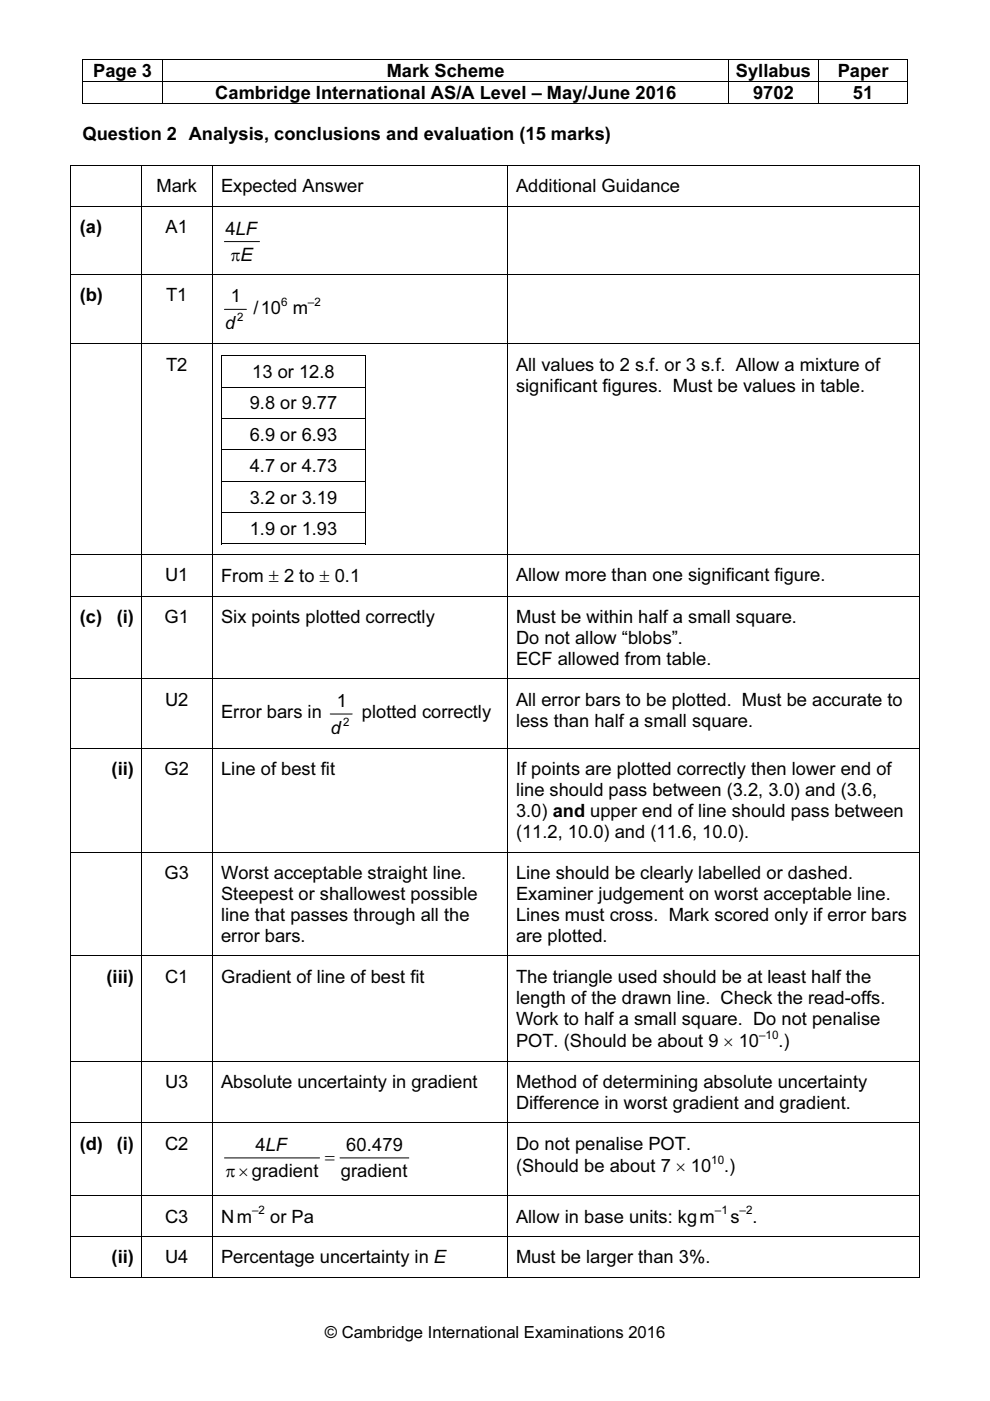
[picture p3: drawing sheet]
<svg xmlns="http://www.w3.org/2000/svg" width="210mm" height="297mm" viewBox="0 0 210 297" stroke-linecap="round" stroke-linejoin="round" font-family="sans-serif">
<defs><g id="words">
<g font-size="3.9">
<text x="19.8" y="16.4">Page 3</text>
<text x="82" y="16.4">Mark Scheme</text>
<text x="156" y="16.4">Syllabus</text>
<text x="177.6" y="16.4">Paper</text>
<text x="45.6" y="21">Cambridge International AS/A Level – May/June 2016</text>
<text x="159.7" y="21">9702</text>
<text x="180.8" y="21">51</text>
<text x="17.5" y="29.7">Question 2 Analysis, conclusions and evaluation (15 marks)</text>
<text x="33.2" y="40.8">Mark</text>
<text x="46.9" y="40.8">Expected Answer</text>
<text x="109.4" y="40.8">Additional Guidance</text>
<text x="16.9" y="49.4">(a)</text>
<text x="35.1" y="49.4">A1</text>
<text x="47.8" y="49.7">4LF</text>
<text x="48.9" y="55.3">πE</text>
<text x="16.9" y="63.9">(b)</text>
<text x="35.2" y="63.9">T1</text>
<text x="49" y="64.1">1</text>
<text x="47.7" y="69.8">d</text>
<text x="53.7" y="66.5">/10 m</text>
<text x="35.2" y="78.6">T2</text>
<text x="53.5" y="80.2">13 or 12.8</text>
<text x="109.4" y="78.6">All values to 2 s.f. or 3 s.f. Allow a mixture of</text>
<text x="109.4" y="83">significant figures. Must be values in table.</text>
<text x="53" y="86.8">9.8 or 9.77</text>
<text x="53" y="93.5">6.9 or 6.93</text>
<text x="53" y="100.1">4.7 or 4.73</text>
<text x="53" y="106.8">3.2 or 3.19</text>
<text x="53" y="113.4">1.9 or 1.93</text>
<text x="35" y="123.2">U1</text>
<text x="46.9" y="123.5">From ± 2 to ± 0.1</text>
<text x="109.4" y="123.2">Allow more than one significant figure.</text>
<text x="16.9" y="132.1">(c)</text>
<text x="24.7" y="132.1">(i)</text>
<text x="34.9" y="132.1">G1</text>
<text x="46.9" y="132.1">Six points plotted correctly</text>
<text x="109.4" y="136.6">Do not allow “blobs”.</text>
<text x="109.4" y="132.1">Must be within half a small square.</text>
<text x="109.4" y="141.1">ECF allowed from table.</text>
<text x="35" y="149.7">U2</text>
<text x="71.4" y="149.9">1</text>
<text x="109.4" y="149.7">All error bars to be plotted. Must be accurate to</text>
<text x="46.9" y="152.3">Error bars in</text>
<text x="70.1" y="155.6">d</text>
<text x="76.7" y="152.3">plotted correctly</text>
<text x="109.4" y="154.1">less than half a small square.</text>
<text x="23.7" y="164.4">(ii)</text>
<text x="34.9" y="164.4">G2</text>
<text x="46.9" y="164.4">Line of best fit</text>
<text x="109.4" y="164.4">If points are plotted correctly then lower end of</text>
<text x="109.4" y="168.8">line should pass between (3.2, 3.0) and (3.6,</text>
<text x="109.4" y="173.3">3.0) and upper end of line should pass between</text>
<text x="109.4" y="177.7">(11.2, 10.0) and (11.6, 10.0).</text>
<text x="34.9" y="186.4">G3</text>
<text x="46.9" y="186.4">Worst acceptable straight line.</text>
<text x="46.9" y="190.8">Steepest or shallowest possible</text>
<text x="109.4" y="186.4">Line should be clearly labelled or dashed.</text>
<text x="109.4" y="190.8">Examiner judgement on worst acceptable line.</text>
<text x="46.9" y="195.3">line that passes through all the</text>
<text x="109.4" y="195.3">Lines must cross. Mark scored only if error bars</text>
<text x="46.9" y="199.8">error bars.</text>
<text x="109.4" y="199.8">are plotted.</text>
<text x="22.6" y="208.4">(iii)</text>
<text x="35" y="208.4">C1</text>
<text x="46.9" y="208.4">Gradient of line of best fit</text>
<text x="109.4" y="208.4">The triangle used should be at least half the</text>
<text x="109.4" y="212.8">length of the drawn line. Check the read-offs.</text>
<text x="109.4" y="217.3">Work to half a small square. Do not penalise</text>
<text x="109.4" y="222">POT. (Should be about 9 × 10</text>
<text x="165.1" y="222">.)</text>
<text x="35" y="230.7">U3</text>
<text x="46.9" y="230.7">Absolute uncertainty in gradient</text>
<text x="109.4" y="230.7">Method of determining absolute uncertainty</text>
<text x="109.4" y="235.1">Difference in worst gradient and gradient.</text>
<text x="16.9" y="243.8">(d)</text>
<text x="24.7" y="243.8">(i)</text>
<text x="35" y="243.8">C2</text>
<text x="54.2" y="244">4LF</text>
<text x="73.4" y="244">60.479</text>
<text x="109.4" y="243.8">Do not penalise POT.</text>
<text x="47.8" y="249.5">π× gradient</text>
<text x="68.9" y="246.5">=</text>
<text x="72.3" y="249.5">gradient</text>
<text x="109.4" y="248.5">(Should be about 7 × 10</text>
<text x="153.5" y="248.5">.)</text>
<text x="35" y="259.2">C3</text>
<text x="46.9" y="259.2">Nm</text>
<text x="57.3" y="259.2">or Pa</text>
<text x="109.4" y="259.2">Allow in base units: kgm</text>
<text x="154.9" y="259.2">s</text>
<text x="159.5" y="259.2">.</text>
<text x="23.7" y="267.9">(ii)</text>
<text x="35" y="267.9">U4</text>
<text x="46.9" y="267.9">Percentage uncertainty in E</text>
<text x="109.4" y="267.9">Must be larger than 3%.</text>
</g>
<text font-size="3.5" x="68.9" y="283.8">© Cambridge International Examinations 2016</text>
<g font-size="2.5">
<text x="59.6" y="64.8">6</text>
<text x="65.3" y="64.8">–2</text>
<text x="50.3" y="68">2</text>
<text x="72.7" y="153.8">2</text>
<text x="160.9" y="220.3">–10</text>
<text x="150.8" y="246.7">10</text>
<text x="53.4" y="257.5">–2</text>
<text x="151.6" y="257.5">–1</text>
<text x="156.8" y="257.5">–2</text>
</g>
</g></defs>
<g fill="#000">
<path d="M17.4 12.6h.2v.1h-.2zM17.4 17.2h.2v.2h-.2zM34.4 12.6h.2v.1h-.2zM34.4 17.2h.2v.2h-.2zM154.4 12.6h.2v.1h-.2zM154.4 17.2h.2v.2h-.2zM173.4 12.6h.2v.1h-.2zM173.4 17.2h.2v.2h-.2zM192.4 12.6h.2v.1h-.2zM192.4 17.2h.2v.2h-.2zM192.4 21.8h.2v.2h-.2zM194.9 35h.2v.2h-.2z"/>
<path d="M46.9 75.3h.2v1.2h-.2zM77.4 75.3h.2v1.2h-.2zM77.4 75.3h.2v.2h-.2zM46.9 82h.2v1.2h-.2zM46.9 88.6h.2v1.2h-.2zM46.9 95.3h.2v1.2h-.2zM77.4 82h.2v1.2h-.2zM77.4 88.6h.2v1.2h-.2zM77.4 95.3h.2v1.2h-.2zM46.9 101.9h.2v1.2h-.2zM46.9 108.6h.2v1.2h-.2zM77.4 101.9h.2v1.2h-.2z"/>
<path d="M77.4 108.6h.2v1.2h-.2zM77.4 115.2h.2v.2h-.2zM194.9 270.7h.2v.2h-.2z"/>
</g>
<g fill="none" stroke="#000" stroke-width=".21">
<path d="M17.4 12.6h17M17.5 12.7v4.5M17.5 17.4v4.6M17.6 17.3h16.8M34.5 12.7v4.5M34.5 17.4v4.6M34.6 12.6h119.8M34.6 17.3h119.8M154.5 12.7v4.5M154.5 17.4v4.6M154.6 12.6h18.8M154.6 17.3h18.8"/>
<path d="M173.5 12.7v4.5M173.5 17.4v4.6M173.6 12.6h18.8M173.6 17.3h18.8M192.5 12.7v4.5M192.5 17.4v4.6M14.9 35.1h15M15 35v235.9M17.4 21.9h17M30 35v235.9M30.1 35.1h14.8M34.6 21.9h119.8"/>
<path d="M45 35v235.9M45.1 35.1h62.3M107.5 35v235.9M107.6 35.1h87.4M154.6 21.9h18.8M173.6 21.9h18.8M195 35v235.9M15.1 43.7h14.8M15.1 58.2h14.8M30.1 43.7h14.8M30.1 58.2h14.8M45.1 43.7h62.3"/>
<path d="M45.1 58.2h62.3M47.6 51.2h7.4M107.6 43.7h87.4M107.6 58.2h87.4M15.1 72.8h14.8M30.1 72.8h14.8M45.1 72.8h62.3M46.9 75.4h30.5M47 76.5v5.5M47.6 65.6h4.6M77.5 76.5v5.5M107.6 72.8h87.4"/>
<path d="M47 83.2v5.4M47 89.8v5.5M47 96.5v5.4M47.1 82.1h30.3M47.1 88.7h30.3M47.1 95.4h30.3M77.5 83.2v5.4M77.5 89.8v5.5M77.5 96.5v5.4M15.1 117.5h14.8M30.1 117.5h14.8M45.1 117.5h62.3"/>
<path d="M46.9 115.3h30.5M47 103.1v5.5M47 109.8v5.6M47.1 102h30.3M47.1 108.7h30.3M77.5 103.1v5.5M77.5 109.8v5.6M107.6 117.5h87.4M15.1 126.4h14.8M30.1 126.4h14.8M45.1 126.4h62.3M107.6 126.4h87.4"/>
<path d="M15.1 144h14.8M15.1 158.6h14.8M30.1 144h14.8M30.1 158.6h14.8M45.1 144h62.3M45.1 158.6h62.3M70 151.4h4.7M107.6 144h87.4M107.6 158.6h87.4M15.1 180.6h14.8M30.1 180.6h14.8M45.1 180.6h62.3"/>
<path d="M107.6 180.6h87.4M15.1 202.7h14.8M30.1 202.7h14.8M45.1 202.7h62.3M107.6 202.7h87.4M15.1 225h14.8M15.1 238h14.8M30.1 225h14.8M30.1 238h14.8M45.1 225h62.3M45.1 238h62.3M107.6 225h87.4"/>
<path d="M107.6 238h87.4M15.1 253.5h14.8M30.1 253.5h14.8M45.1 253.5h62.3M47.6 245.5h20.2M72.1 245.5h14.6M107.6 253.5h87.4M14.9 270.8h15M15.1 262.1h14.8M30.1 262.1h14.8M30.1 270.8h14.8M45.1 262.1h62.3"/>
<path d="M45.1 270.8h62.3M107.6 262.1h87.4M107.6 270.8h87.4"/>
</g>
<use href="#words"/>
</svg>
